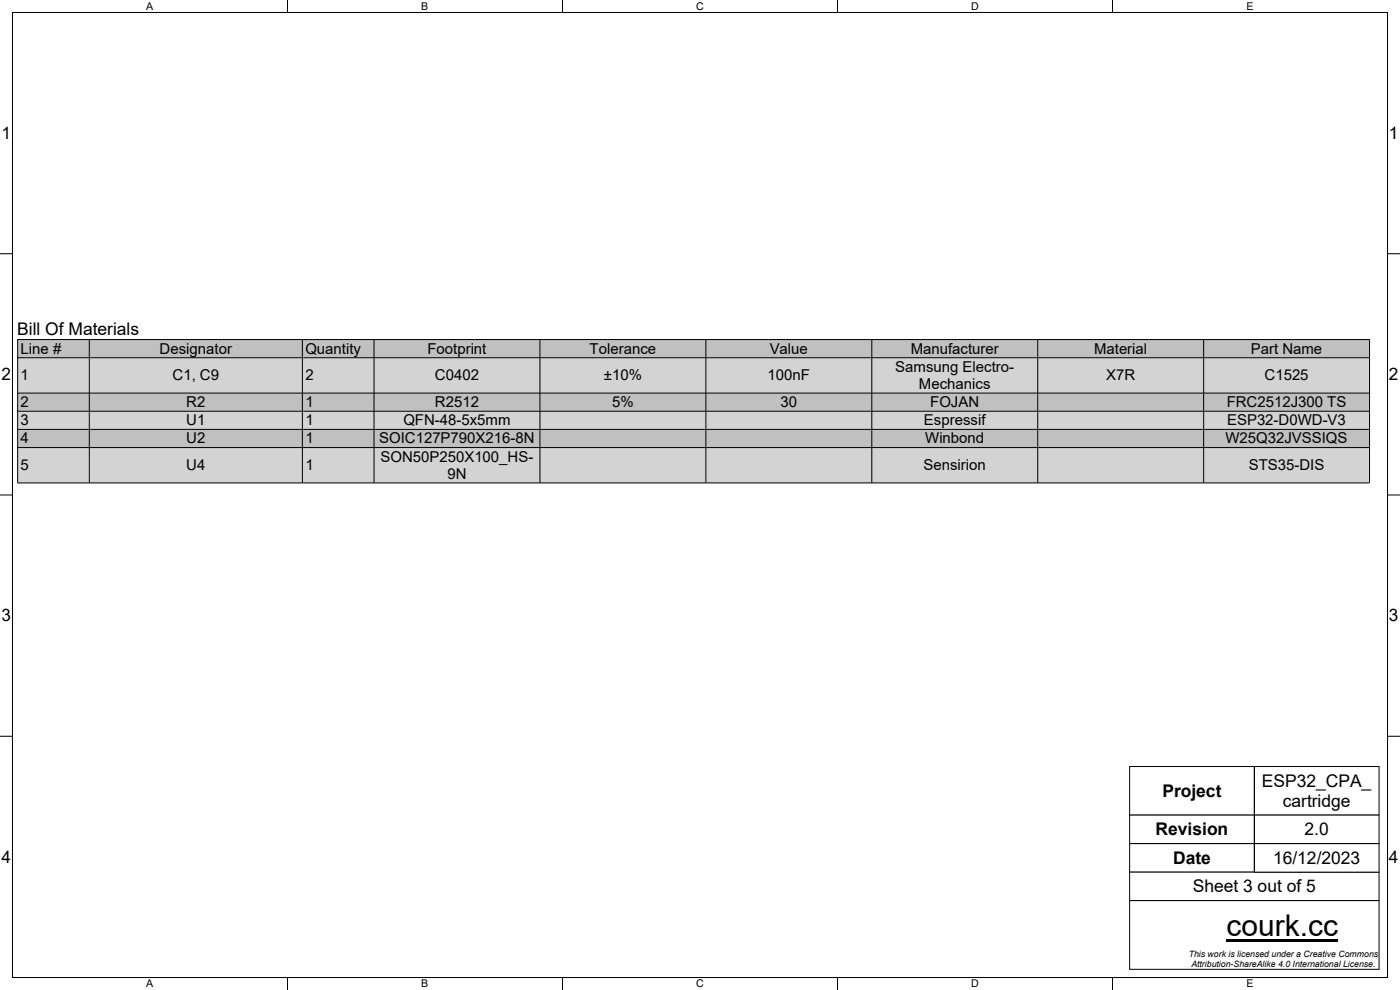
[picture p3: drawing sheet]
<svg xmlns="http://www.w3.org/2000/svg" width="297mm" height="210mm" viewBox="0 0 297 210" stroke-linecap="round" stroke-linejoin="round" font-family="sans-serif">
<defs><g id="words">
<text font-size="6.3" x="260.2" y="198.5">courk.cc</text>
<g font-size="3.7">
<text x="3.6" y="71">Bill Of Materials</text>
<text x="267.7" y="166.8">ESP32_CPA_</text>
<text x="246.6" y="169">Project</text>
<text x="272.1" y="171.1">cartridge</text>
<text x="245.2" y="177.2">Revision</text>
<text x="276.8" y="177.2">2.0</text>
<text x="248.9" y="183.2">Date</text>
<text x="270.1" y="183.2">16/12/2023</text>
<text x="253" y="189.2">Sheet 3 out of 5</text>
</g>
<g font-size="3.6">
<text x=".3" y="29.4">1</text>
<text x="294.7" y="29.4">1</text>
<text x=".3" y="80.6">2</text>
<text x="294.7" y="80.6">2</text>
<text x=".3" y="131.8">3</text>
<text x="294.7" y="131.8">3</text>
<text x=".3" y="183">4</text>
<text x="294.7" y="183">4</text>
</g>
<g font-size="3.2">
<text x="4.4" y="75">Line #</text>
<text x="33.9" y="75">Designator</text>
<text x="64.8" y="75">Quantity</text>
<text x="90.7" y="75">Footprint</text>
<text x="125.1" y="75">Tolerance</text>
<text x="163.3" y="75">Value</text>
<text x="193.2" y="75">Manufacturer</text>
<text x="232.1" y="75">Material</text>
<text x="265.4" y="75">Part Name</text>
<text x="4.4" y="80.7">1</text>
<text x="36.6" y="80.7">C1, C9</text>
<text x="64.8" y="80.7">2</text>
<text x="92.3" y="80.7">C0402</text>
<text x="128.1" y="80.7">±10%</text>
<text x="162.8" y="80.7">100nF</text>
<text x="189.9" y="78.9">Samsung Electro-</text>
<text x="195" y="82.5">Mechanics</text>
<text x="234.7" y="80.7">X7R</text>
<text x="268.3" y="80.7">C1525</text>
<text x="4.4" y="86.4">2</text>
<text x="39.5" y="86.4">R2</text>
<text x="64.8" y="86.4">1</text>
<text x="92.3" y="86.4">R2512</text>
<text x="129.9" y="86.4">5%</text>
<text x="165.6" y="86.4">30</text>
<text x="197.3" y="86.4">FOJAN</text>
<text x="260.2" y="86.4">FRC2512J300 TS</text>
<text x="4.4" y="90.2">3</text>
<text x="4.4" y="94.1">4</text>
<text x="39.5" y="90.2">U1</text>
<text x="39.5" y="94.1">U2</text>
<text x="64.8" y="90.2">1</text>
<text x="64.8" y="94.1">1</text>
<text x="80.4" y="94.1">SOIC127P790X216-8N</text>
<text x="85.6" y="90.2">QFN-48-5x5mm</text>
<text x="196" y="90.2">Espressif</text>
<text x="196.3" y="94.1">Winbond</text>
<text x="260" y="94.1">W25Q32JVSSIQS</text>
<text x="260.3" y="90.2">ESP32-D0WD-V3</text>
<text x="4.4" y="99.7">5</text>
<text x="39.5" y="99.7">U4</text>
<text x="64.8" y="99.7">1</text>
<text x="80.7" y="97.9">SON50P250X100_HS-</text>
<text x="94.9" y="101.6">9N</text>
<text x="195.9" y="99.7">Sensirion</text>
<text x="264.9" y="99.7">STS35-DIS</text>
</g>
<g font-size="2.3">
<text x="31" y="2.1">A</text>
<text x="89.4" y="2.1">B</text>
<text x="147.7" y="2.1">C</text>
<text x="206" y="2.1">D</text>
<text x="264.4" y="2.1">E</text>
<text x="31" y="209.5">A</text>
<text x="89.4" y="209.5">B</text>
<text x="147.7" y="209.5">C</text>
<text x="206" y="209.5">D</text>
<text x="264.4" y="209.5">E</text>
</g>
<g font-size="1.9">
<text x="252.2" y="203">This work is licensed under a Creative Commons</text>
<text x="252.7" y="205.2">Attribution-ShareAlike 4.0 International License.</text>
</g>
</g></defs>
<g fill="none" stroke="#000" stroke-width=".21">
<path d="M2.6 2.6h291.8v204.8h-291.8zM61 0v2.6M119.3 0v2.6M177.7 0v2.6M236 0v2.6M0 53.8h2.6M294.4 53.8h2.6M0 105h2.6M294.4 105h2.6M0 156.2h2.6M294.4 156.2h2.6M61 207.4v2.6"/>
<path d="M119.3 207.4v2.6M177.7 207.4v2.6M236 207.4v2.6"/>
</g>
<path d="M239.7 162.7h26.3v10.1h-26.3z" fill="#fff"/>
<path d="M266.1 162.6v10.3h-26.5" fill="none" stroke="#000" stroke-width=".21"/>
<path d="M239.7 173h26.3v5.9h-26.3z" fill="#fff"/>
<path d="M239.6 172.9h26.5v6.1h-26.5" fill="none" stroke="#000" stroke-width=".21"/>
<path d="M239.7 179.1h26.3v5.8h-26.3z" fill="#fff"/>
<path d="M239.6 179h26.5v6h-26.5" fill="none" stroke="#000" stroke-width=".21"/>
<path d="M239.7 185.1h52.8v5.8h-52.8z" fill="#fff"/>
<path d="M239.6 185h53M239.6 191h53" fill="none" stroke="#000" stroke-width=".21"/>
<path d="M239.7 191.1h52.8v14.4h-52.8z" fill="#fff"/>
<path d="M239.6 191h53" fill="none" stroke="#000" stroke-width=".21"/>
<path d="M266.2 162.7h26.3v10.1h-26.3z" fill="#fff"/>
<path d="M266.1 162.6v10.3h26.5" fill="none" stroke="#000" stroke-width=".21"/>
<path d="M266.2 173h26.3v5.9h-26.3z" fill="#fff"/>
<path d="M292.6 172.9h-26.5v6.1h26.5" fill="none" stroke="#000" stroke-width=".21"/>
<path d="M266.2 179.1h26.3v5.8h-26.3z" fill="#fff"/>
<path d="M239.6 162.6h53v43h-53zM292.6 179h-26.5v6h26.5" fill="none" stroke="#000" stroke-width=".21"/>
<path d="M260.2 199.2h23.7v.4h-23.7z" fill="#000"/>
<path d="M3.7 72h286.8v3.9h-286.8z" fill="#c0c0c0"/>
<path d="M3.7 75.9h286.8v7.5h-286.8z" fill="#d3d3d3"/>
<path d="M3.7 83.4h286.8v3.8h-286.8z" fill="#c0c0c0"/>
<path d="M3.7 87.2h286.8v3.9h-286.8z" fill="#d3d3d3"/>
<path d="M3.7 91.1h286.8v3.8h-286.8z" fill="#c0c0c0"/>
<path d="M3.7 94.9h286.8v7.5h-286.8z" fill="#d3d3d3"/>
<g fill="none" stroke="#000" stroke-width=".21">
<path d="M3.7 75.9h286.7M18.9 72v30.3M64.1 72v30.3M79.3 72v30.3M114.5 72v30.3M149.7 72v30.3M184.9 72v30.3M220.1 72v30.3M255.3 72v30.3M290.4 72h-286.7v30.3M290.5 72v30.3M3.7 83.4h286.7"/>
<path d="M3.7 87.2h286.7M3.7 91.1h286.7M3.7 94.9h286.7M3.7 102.4h286.7"/>
</g>
<use href="#words"/>
</svg>
